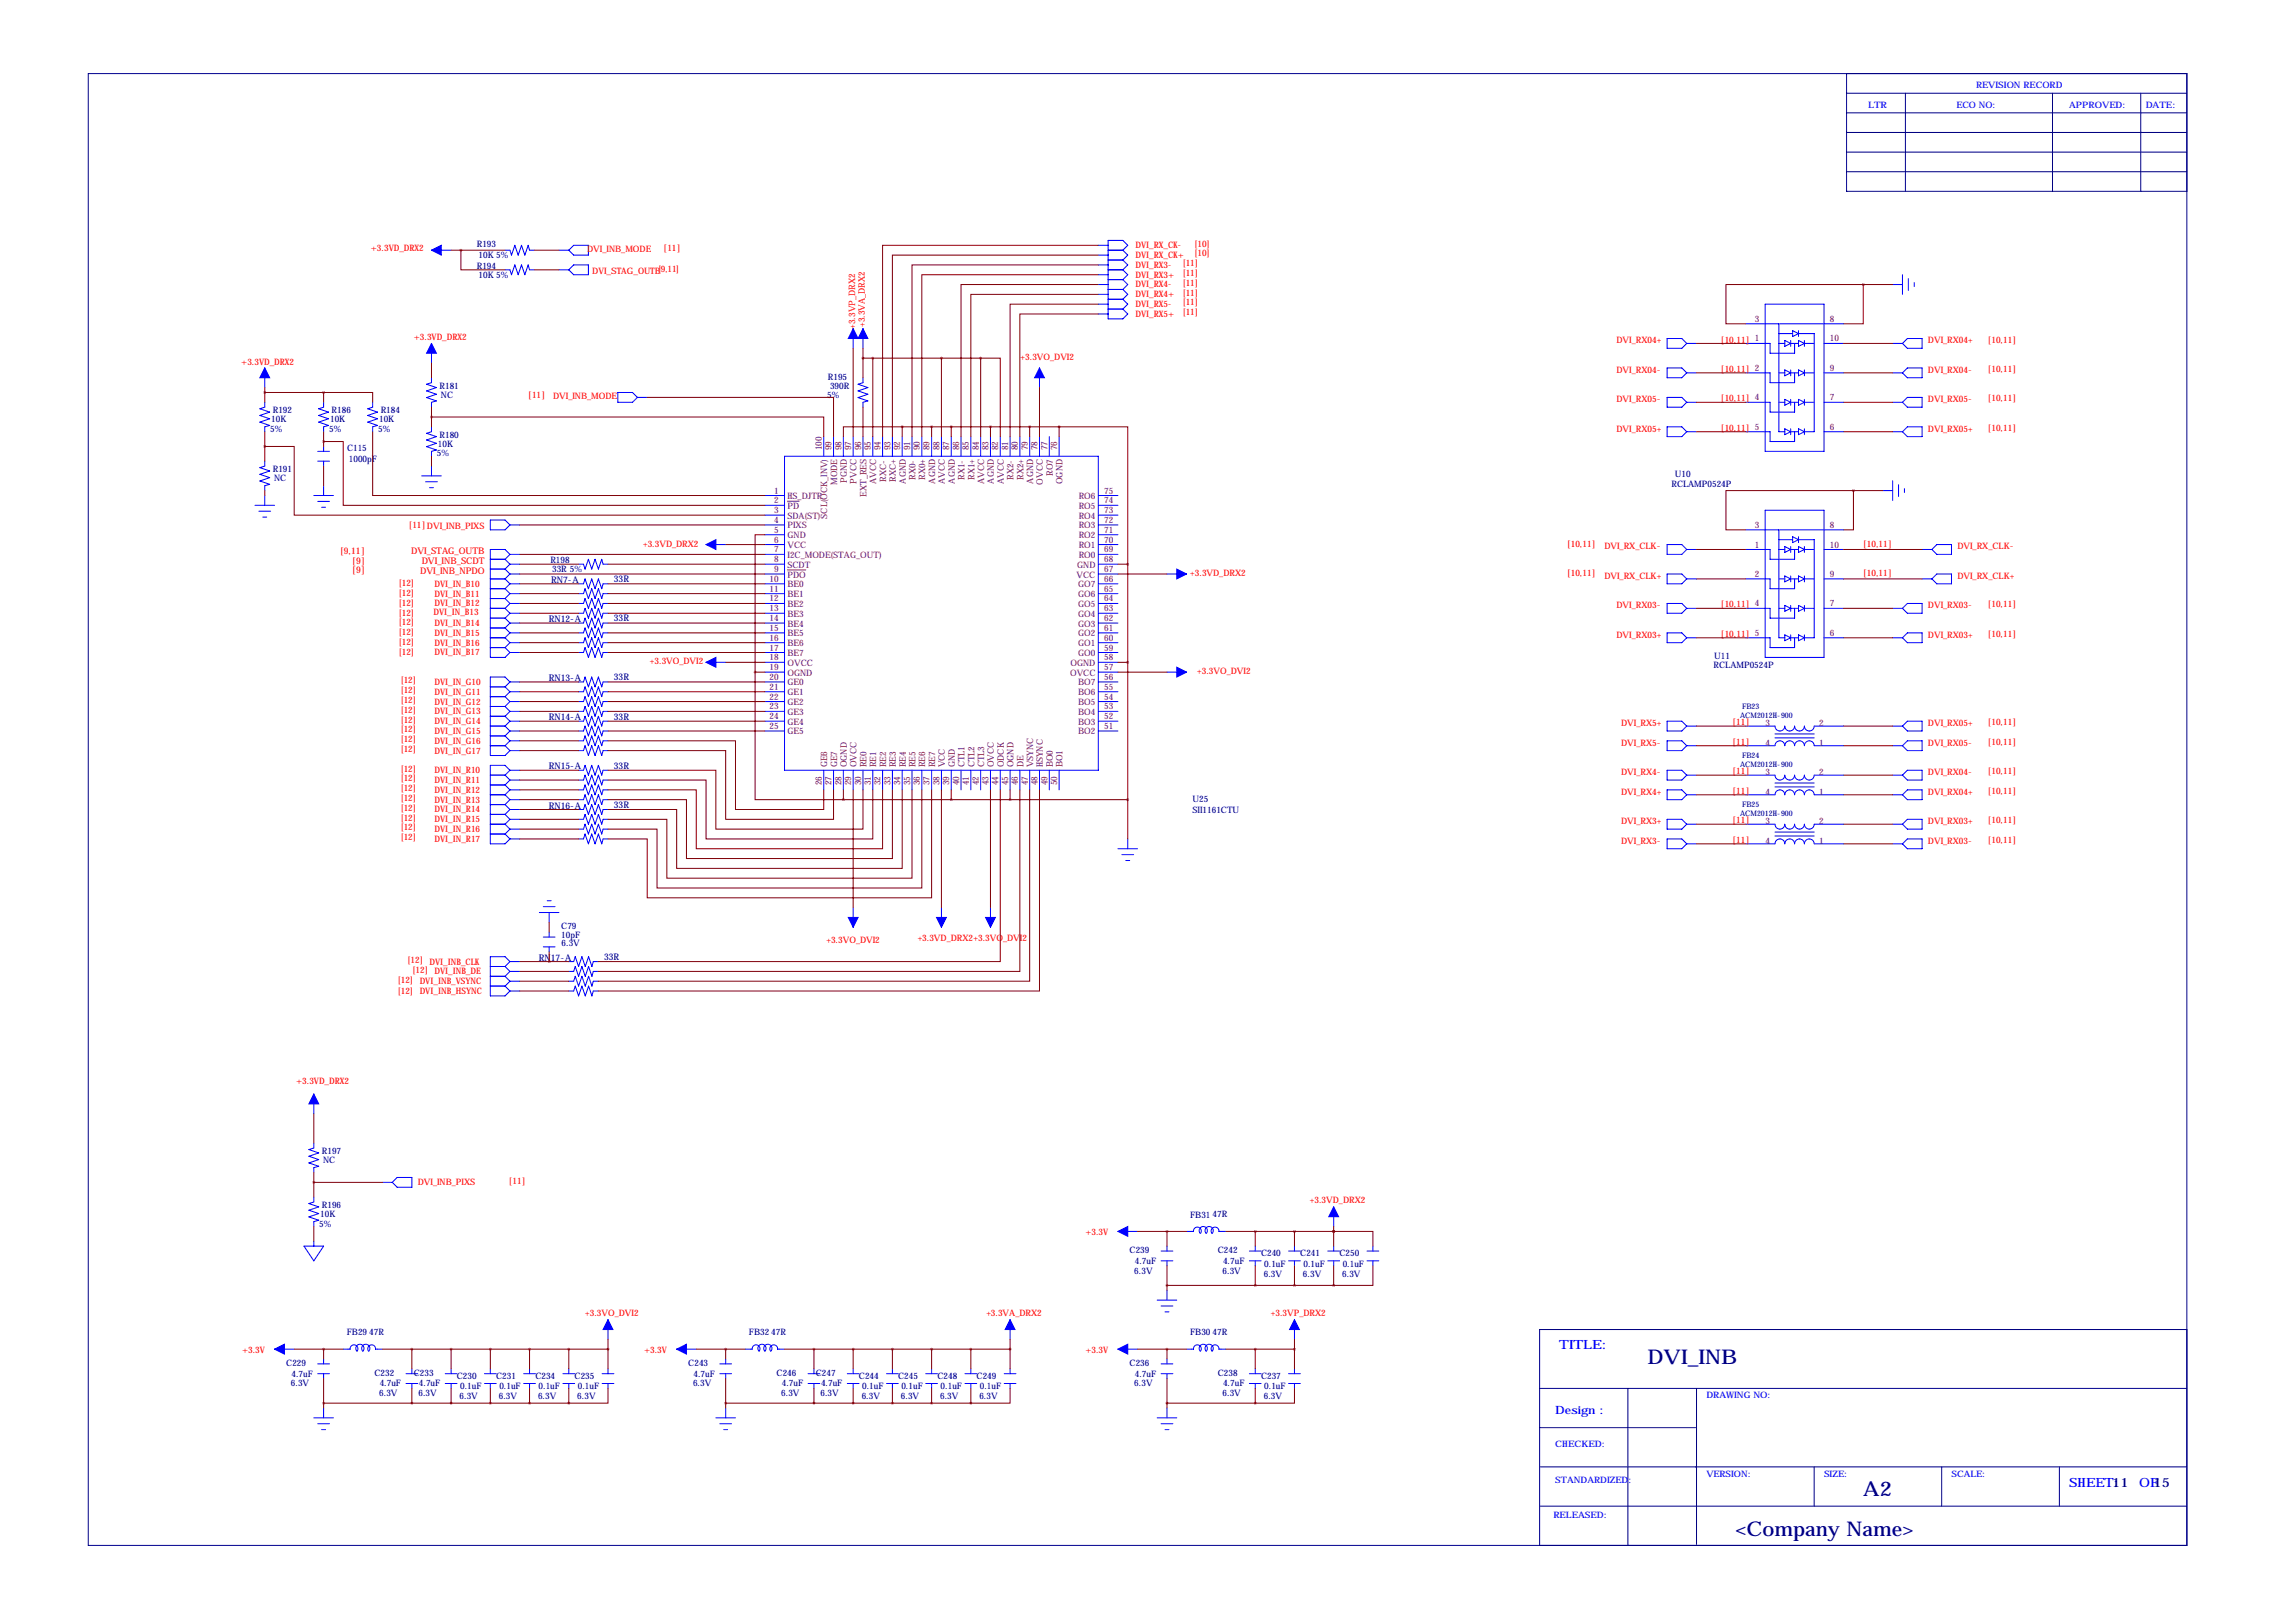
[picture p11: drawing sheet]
<svg xmlns="http://www.w3.org/2000/svg" width="594mm" height="419mm" viewBox="0 0 594 419" stroke-linecap="round" stroke-linejoin="round" font-family="sans-serif">
<defs><g id="words">
<g font-size="5.3" fill="#000080">
<text x="426.7" y="353.1">DVI_INB</text>
<text x="482.6" y="387.3">A2</text>
<text x="449.6" y="397.5">&lt;Company Name&gt;</text>
</g>
<g font-size="3.3" fill="#00f">
<text x="403.9" y="349.2">TITLE:</text>
<text x="535.9" y="384.8">SHEET:</text>
<text x="554.1" y="384.8">OF15</text>
</g>
<text font-size="3.3" fill="#000080" x="547.1" y="384.8">11</text>
<text font-size="3" fill="#00f" x="402.8" y="366">Design :</text>
<g font-size="2.4" fill="#f00">
<text x="88" y="143.3">[9,11]</text>
<text x="106.5" y="143.5">DVI_STAG_OUTB</text>
<text x="91.1" y="145.9">[9]</text>
<text x="91.1" y="148.4">[9]</text>
<text x="108.8" y="148.6">DVI_INB_NPDO</text>
<text x="109.2" y="146.1">DVI_INB_SCDT</text>
</g>
<g font-size="2.4" fill="#000080">
<text x="142.7" y="150.9">RN7-A</text>
<text x="159" y="150.7">33R</text>
<text x="142.1" y="161">RN12-A</text>
<text x="159" y="160.9">33R</text>
<text x="142.1" y="176.3">RN13-A</text>
<text x="159" y="176.1">33R</text>
<text x="142.1" y="186.4">RN14-A</text>
<text x="159" y="186.3">33R</text>
<text x="142.1" y="199.1">RN15-A</text>
<text x="159" y="199">33R</text>
<text x="142.1" y="209.3">RN16-A</text>
<text x="159" y="209.1">33R</text>
<text x="139.6" y="248.7">RN17-A</text>
<text x="156.5" y="248.5">33R</text>
</g>
<g font-size="2.3" fill="#00f">
<text x="511.8" y="22.9">REVISION RECORD</text>
<text x="483.9" y="27.9">LTR</text>
<text x="506.7" y="27.9">ECO NO:</text>
<text x="535.9" y="27.9">APPROVED:</text>
<text x="555.8" y="27.9">DATE:</text>
<text x="442" y="361.9">DRAWING NO:</text>
<text x="402.8" y="374.6">CHECKED:</text>
<text x="402.8" y="383.8">STANDARDIZED:</text>
<text x="442" y="382.3">VERSION:</text>
<text x="472.4" y="382.3">SIZE:</text>
<text x="505.5" y="382.3">SCALE:</text>
<text x="402.3" y="392.9">RELEASED:</text>
</g>
<g font-size="2.3" fill="#f00">
<text x="96.1" y="64.9">+3.3VD_DRX2</text>
<text x="152.1" y="65.3">DVI_INB_MODE</text>
<text x="171.8" y="65.1">[11]</text>
<text x="294.1" y="64.3">DVI_RX_CK-</text>
<text x="309.4" y="63.8">[10]</text>
<text x="153.4" y="70.9">DVI_STAG_OUTB[9,11]</text>
<text x="294.1" y="71.9">DVI_RX3+</text>
<text x="294.1" y="69.3">DVI_RX3-</text>
<text x="294.1" y="66.8">DVI_RX_CK+</text>
<text x="306.3" y="71.5">[11]</text>
<text x="306.3" y="68.9">[11]</text>
<text x="309.4" y="66.4">[10]</text>
<text x="294.1" y="77">DVI_RX4+</text>
<text x="294.1" y="74.4">DVI_RX4-</text>
<text x="306.3" y="76.5">[11]</text>
<text x="306.3" y="74">[11]</text>
<text x="294.1" y="82">DVI_RX5+</text>
<text x="294.1" y="79.5">DVI_RX5-</text>
<text x="306.3" y="81.6">[11]</text>
<text x="306.3" y="79.1">[11]</text>
<text x="107.2" y="88.1">+3.3VD_DRX2</text>
<text x="221.5" y="85.1" transform="rotate(-90 221.5 85.1)">+3.3VP_DRX2</text>
<text x="224" y="84.6" transform="rotate(-90 224 84.6)">+3.3VA_DRX2</text>
<text x="418.7" y="88.9">DVI_RX04+</text>
<text x="445.7" y="88.7">[10,11] 1</text>
<text x="499.4" y="88.9">DVI_RX04+</text>
<text x="514.8" y="88.7">[10,11]</text>
<text x="62.5" y="94.5">+3.3VD_DRX2</text>
<text x="264.4" y="93.2">+3.3VO_DVI2</text>
<text x="418.7" y="96.5">DVI_RX04-</text>
<text x="445.7" y="96.3">[10,11] 2</text>
<text x="499.4" y="96.5">DVI_RX04-</text>
<text x="514.8" y="96.3">[10,11]</text>
<text x="136.8" y="103.2">[11]</text>
<text x="143.3" y="103.4">DVI_INB_MODE</text>
<text x="418.7" y="104.1">DVI_RX05-</text>
<text x="445.7" y="103.9">[10,11] 4</text>
<text x="499.4" y="104.1">DVI_RX05-</text>
<text x="514.8" y="103.9">[10,11]</text>
<text x="418.7" y="111.8">DVI_RX05+</text>
<text x="445.7" y="111.5">[10,11] 5</text>
<text x="499.4" y="111.8">DVI_RX05+</text>
<text x="514.8" y="111.5">[10,11]</text>
<text x="105.8" y="136.7">[11]DVI_INB_PIXS</text>
<text x="166.6" y="141.5">+3.3VD_DRX2</text>
<text x="405.8" y="141.5">[10,11]</text>
<text x="415.5" y="142.2">DVI_RX_CLK-</text>
<text x="482.5" y="141.5">[10,11]</text>
<text x="507" y="142.2">DVI_RX_CLK-</text>
<text x="308.3" y="149.1">+3.3VD_DRX2</text>
<text x="405.8" y="149.1">[10,11]</text>
<text x="415.5" y="149.9">DVI_RX_CLK+</text>
<text x="482.5" y="149.1">[10,11]</text>
<text x="507" y="149.9">DVI_RX_CLK+</text>
<text x="103.3" y="151.7">[12]</text>
<text x="103.3" y="154.3">[12]</text>
<text x="112.5" y="151.9">DVI_IN_B10</text>
<text x="112.5" y="154.4">DVI_IN_B11</text>
<text x="103.3" y="156.8">[12]</text>
<text x="103.3" y="159.3">[12]</text>
<text x="103.3" y="161.9">[12]</text>
<text x="112.3" y="159.3">DVI_IN_B13</text>
<text x="112.5" y="157">DVI_IN_B12</text>
<text x="418.7" y="157.5">DVI_RX03-</text>
<text x="445.7" y="157.3">[10,11] 4</text>
<text x="499.4" y="157.5">DVI_RX03-</text>
<text x="514.8" y="157.3">[10,11]</text>
<text x="103.3" y="164.4">[12]</text>
<text x="103.3" y="167">[12]</text>
<text x="112.5" y="162.1">DVI_IN_B14</text>
<text x="112.5" y="164.6">DVI_IN_B15</text>
<text x="112.5" y="167.1">DVI_IN_B16</text>
<text x="418.7" y="165.1">DVI_RX03+</text>
<text x="445.7" y="164.9">[10,11] 5</text>
<text x="499.4" y="165.1">DVI_RX03+</text>
<text x="514.8" y="164.9">[10,11]</text>
<text x="103.3" y="169.5">[12]</text>
<text x="112.5" y="169.7">DVI_IN_B17</text>
<text x="168.4" y="172">+3.3VO_DVI2</text>
<text x="103.8" y="176.9">[12]</text>
<text x="103.8" y="179.4">[12]</text>
<text x="112.5" y="177.3">DVI_IN_G10</text>
<text x="112.5" y="179.8">DVI_IN_G11</text>
<text x="310.1" y="174.5">+3.3VO_DVI2</text>
<text x="103.8" y="182">[12]</text>
<text x="103.8" y="184.5">[12]</text>
<text x="112.5" y="182.4">DVI_IN_G12</text>
<text x="112.5" y="184.9">DVI_IN_G13</text>
<text x="103.8" y="187">[12]</text>
<text x="103.8" y="189.6">[12]</text>
<text x="112.5" y="187.5">DVI_IN_G14</text>
<text x="112.5" y="190">DVI_IN_G15</text>
<text x="419.9" y="188">DVI_RX5+</text>
<text x="448.7" y="187.7">[11]</text>
<text x="499.4" y="188">DVI_RX05+</text>
<text x="514.8" y="187.7">[10,11]</text>
<text x="103.8" y="192.1">[12]</text>
<text x="103.8" y="194.7">[12]</text>
<text x="112.5" y="192.5">DVI_IN_G16</text>
<text x="112.5" y="195.1">DVI_IN_G17</text>
<text x="419.9" y="193">DVI_RX5-</text>
<text x="448.7" y="192.8">[11]</text>
<text x="499.4" y="193">DVI_RX05-</text>
<text x="514.8" y="192.8">[10,11]</text>
<text x="103.8" y="199.7">[12]</text>
<text x="103.8" y="202.3">[12]</text>
<text x="112.5" y="200.2">DVI_IN_R10</text>
<text x="112.5" y="202.7">DVI_IN_R11</text>
<text x="419.9" y="200.7">DVI_RX4-</text>
<text x="448.7" y="200.4">[11]</text>
<text x="499.4" y="200.7">DVI_RX04-</text>
<text x="514.8" y="200.4">[10,11]</text>
<text x="103.8" y="204.8">[12]</text>
<text x="103.8" y="207.4">[12]</text>
<text x="103.8" y="209.9">[12]</text>
<text x="112.5" y="205.2">DVI_IN_R12</text>
<text x="112.5" y="207.8">DVI_IN_R13</text>
<text x="419.9" y="205.7">DVI_RX4+</text>
<text x="448.7" y="205.5">[11]</text>
<text x="499.4" y="205.7">DVI_RX04+</text>
<text x="514.8" y="205.5">[10,11]</text>
<text x="103.8" y="212.4">[12]</text>
<text x="103.8" y="215">[12]</text>
<text x="112.5" y="210.3">DVI_IN_R14</text>
<text x="112.5" y="212.9">DVI_IN_R15</text>
<text x="112.5" y="215.4">DVI_IN_R16</text>
<text x="419.9" y="213.4">DVI_RX3+</text>
<text x="448.7" y="213.1">[11]</text>
<text x="499.4" y="213.4">DVI_RX03+</text>
<text x="514.8" y="213.1">[10,11]</text>
<text x="103.8" y="217.5">[12]</text>
<text x="112.5" y="217.9">DVI_IN_R17</text>
<text x="419.9" y="218.4">DVI_RX3-</text>
<text x="448.7" y="218.2">[11]</text>
<text x="499.4" y="218.4">DVI_RX03-</text>
<text x="514.8" y="218.2">[10,11]</text>
<text x="214.1" y="244.1">+3.3VO_DVI2</text>
<text x="237.7" y="243.6">+3.3VD_DRX2+3.3VO_DVI2</text>
<text x="105.6" y="249.3">[12]</text>
<text x="106.8" y="251.8">[12]</text>
<text x="111.3" y="249.7">DVI_INB_CLK</text>
<text x="103" y="254.3">[12]</text>
<text x="103" y="257.4">[12]</text>
<text x="108.7" y="254.8">DVI_INB_VSYNC</text>
<text x="108.7" y="257.3">DVI_INB_HSYNC</text>
<text x="112.5" y="252.2">DVI_INB_DE</text>
<text x="76.7" y="280.7">+3.3VD_DRX2</text>
<text x="108.2" y="306.8">DVI_INB_PIXS</text>
<text x="131.7" y="306.6">[11]</text>
<text x="339.3" y="311.4">+3.3VD_DRX2</text>
<text x="281.1" y="319.8">+3.3V</text>
<text x="151.6" y="340.6">+3.3VO_DVI2</text>
<text x="255.5" y="340.6">+3.3VA_DRX2</text>
<text x="329.2" y="340.6">+3.3VP_DRX2</text>
<text x="62.7" y="350.3">+3.3V</text>
<text x="166.8" y="350.3">+3.3V</text>
<text x="281.1" y="350.3">+3.3V</text>
</g>
<g font-size="2.3" fill="#000080">
<text x="123.5" y="64">R193</text>
<text x="123.5" y="69.6">R194</text>
<text x="124" y="66.8">10K 5%</text>
<text x="124" y="71.9">10K 5%</text>
<text x="113.8" y="100.6">R181</text>
<text x="214.4" y="98.3">R195</text>
<text x="215" y="100.6">390R</text>
<text x="70.7" y="106.9">R192</text>
<text x="85.9" y="106.9">R186</text>
<text x="98.6" y="106.9">R184</text>
<text x="114.2" y="102.9">NC</text>
<text x="214.3" y="103.2">5%</text>
<text x="70" y="111.8">5%</text>
<text x="70.3" y="109.3">10K</text>
<text x="85.2" y="111.8">5%</text>
<text x="85.5" y="109.3">10K</text>
<text x="97.9" y="111.8">5%</text>
<text x="98.2" y="109.3">10K</text>
<text x="113.8" y="113.3">R180</text>
<text x="89.9" y="116.9">C115</text>
<text x="90.4" y="119.6">1000pF</text>
<text x="113.2" y="118.1">5%</text>
<text x="113.4" y="115.6">10K</text>
<text x="70.7" y="122.2">R191</text>
<text x="71" y="124.5">NC</text>
<text x="433.8" y="123.4">U10</text>
<text x="432.9" y="126">RCLAMP0524P</text>
<text x="142.5" y="145.8">R198</text>
<text x="143" y="148.1">33R 5%</text>
<text x="443.8" y="173">RCLAMP0524P</text>
<text x="444" y="170.7">U11</text>
<text x="308.9" y="207.5">U25</text>
<text x="308.9" y="210.3">SII1161CTU</text>
<text x="145.4" y="240.6">C79</text>
<text x="145.4" y="242.8">10pF</text>
<text x="145.5" y="244.9">6.3V</text>
<text x="83.4" y="298.7">R197</text>
<text x="83.7" y="301">NC</text>
<text x="82.7" y="317.5">5%</text>
<text x="83" y="315">10K</text>
<text x="83.4" y="312.7">R196</text>
<text x="308.3" y="315.2">FB31</text>
<text x="314.1" y="315">47R</text>
<text x="292.6" y="324.4">C239</text>
<text x="293.8" y="329.7">6.3V</text>
<text x="293.9" y="327.2">4.7uF</text>
<text x="315.4" y="324.4">C242</text>
<text x="316.7" y="329.7">6.3V</text>
<text x="316.8" y="327.2">4.7uF</text>
<text x="326.6" y="325.2">C240</text>
<text x="327.5" y="327.9">0.1uF</text>
<text x="336.8" y="325.2">C241</text>
<text x="337.6" y="327.9">0.1uF</text>
<text x="346.9" y="325.2">C250</text>
<text x="347.8" y="327.9">0.1uF</text>
<text x="327.3" y="330.5">6.3V</text>
<text x="337.5" y="330.5">6.3V</text>
<text x="347.6" y="330.5">6.3V</text>
<text x="89.8" y="345.7">FB29</text>
<text x="95.6" y="345.5">47R</text>
<text x="194" y="345.7">FB32</text>
<text x="199.8" y="345.5">47R</text>
<text x="308.3" y="345.7">FB30</text>
<text x="314.1" y="345.5">47R</text>
<text x="74.1" y="353.6">C229</text>
<text x="178.3" y="353.6">C243</text>
<text x="292.6" y="353.6">C236</text>
<text x="75.4" y="358.9">6.3V</text>
<text x="75.5" y="356.4">4.7uF</text>
<text x="97" y="356.1">C232</text>
<text x="98.3" y="358.9">4.7uF</text>
<text x="107.2" y="356.1">C233</text>
<text x="108.5" y="358.9">4.7uF</text>
<text x="118.3" y="356.9">C230</text>
<text x="119.2" y="359.7">0.1uF</text>
<text x="128.5" y="356.9">C231</text>
<text x="129.3" y="359.7">0.1uF</text>
<text x="138.7" y="356.9">C234</text>
<text x="139.5" y="359.7">0.1uF</text>
<text x="148.8" y="356.9">C235</text>
<text x="149.7" y="359.7">0.1uF</text>
<text x="179.5" y="358.9">6.3V</text>
<text x="179.6" y="356.4">4.7uF</text>
<text x="201.1" y="356.1">C246</text>
<text x="202.5" y="358.9">4.7uF</text>
<text x="211.3" y="356.1">C247</text>
<text x="212.6" y="358.9">4.7uF</text>
<text x="222.5" y="356.9">C244</text>
<text x="223.3" y="359.7">0.1uF</text>
<text x="232.6" y="356.9">C245</text>
<text x="233.5" y="359.7">0.1uF</text>
<text x="242.8" y="356.9">C248</text>
<text x="243.6" y="359.7">0.1uF</text>
<text x="253" y="356.9">C249</text>
<text x="253.8" y="359.7">0.1uF</text>
<text x="293.8" y="358.9">6.3V</text>
<text x="293.9" y="356.4">4.7uF</text>
<text x="315.4" y="356.1">C238</text>
<text x="316.8" y="358.9">4.7uF</text>
<text x="326.6" y="356.9">C237</text>
<text x="327.5" y="359.7">0.1uF</text>
<text x="98.2" y="361.4">6.3V</text>
<text x="108.4" y="361.4">6.3V</text>
<text x="119" y="362.2">6.3V</text>
<text x="129.2" y="362.2">6.3V</text>
<text x="139.4" y="362.2">6.3V</text>
<text x="149.5" y="362.2">6.3V</text>
<text x="202.4" y="361.4">6.3V</text>
<text x="212.5" y="361.4">6.3V</text>
<text x="223.2" y="362.2">6.3V</text>
<text x="233.3" y="362.2">6.3V</text>
<text x="243.5" y="362.2">6.3V</text>
<text x="253.7" y="362.2">6.3V</text>
<text x="316.7" y="361.4">6.3V</text>
<text x="327.3" y="362.2">6.3V</text>
</g>
<g font-size="2.3" fill="#800080">
<text x="454.5" y="83.3">3</text>
<text x="474" y="83.3">8</text>
<text x="474" y="88.4">10</text>
<text x="474" y="96">9</text>
<text x="474" y="103.6">7</text>
<text x="474" y="111.3">6</text>
<text x="212.9" y="116.6" transform="rotate(-90 212.9 116.6)">100</text>
<text x="215.4" y="116.6" transform="rotate(-90 215.4 116.6)">99</text>
<text x="217.9" y="116.6" transform="rotate(-90 217.9 116.6)">98</text>
<text x="220.5" y="116.6" transform="rotate(-90 220.5 116.6)">97</text>
<text x="223" y="116.6" transform="rotate(-90 223 116.6)">96</text>
<text x="225.6" y="116.6" transform="rotate(-90 225.6 116.6)">95</text>
<text x="228.1" y="116.6" transform="rotate(-90 228.1 116.6)">94</text>
<text x="230.6" y="116.6" transform="rotate(-90 230.6 116.6)">93</text>
<text x="233.2" y="116.6" transform="rotate(-90 233.2 116.6)">92</text>
<text x="235.7" y="116.6" transform="rotate(-90 235.7 116.6)">91</text>
<text x="238.3" y="116.6" transform="rotate(-90 238.3 116.6)">90</text>
<text x="240.8" y="116.6" transform="rotate(-90 240.8 116.6)">89</text>
<text x="243.3" y="116.6" transform="rotate(-90 243.3 116.6)">88</text>
<text x="245.9" y="116.6" transform="rotate(-90 245.9 116.6)">87</text>
<text x="248.4" y="116.6" transform="rotate(-90 248.4 116.6)">86</text>
<text x="251" y="116.6" transform="rotate(-90 251 116.6)">85</text>
<text x="253.5" y="116.6" transform="rotate(-90 253.5 116.6)">84</text>
<text x="256" y="116.6" transform="rotate(-90 256 116.6)">83</text>
<text x="258.6" y="116.6" transform="rotate(-90 258.6 116.6)">82</text>
<text x="261.1" y="116.6" transform="rotate(-90 261.1 116.6)">81</text>
<text x="263.7" y="116.6" transform="rotate(-90 263.7 116.6)">80</text>
<text x="266.2" y="116.6" transform="rotate(-90 266.2 116.6)">79</text>
<text x="268.7" y="116.6" transform="rotate(-90 268.7 116.6)">78</text>
<text x="271.3" y="116.6" transform="rotate(-90 271.3 116.6)">77</text>
<text x="273.8" y="116.6" transform="rotate(-90 273.8 116.6)">76</text>
<text x="216.8" y="125.6" transform="rotate(-90 216.8 125.6)">MODE</text>
<text x="219.3" y="125" transform="rotate(-90 219.3 125)">PGND</text>
<text x="221.9" y="125.2" transform="rotate(-90 221.9 125.2)">PVCC</text>
<text x="227" y="125.3" transform="rotate(-90 227 125.3)">AVCC</text>
<text x="229.5" y="124.7" transform="rotate(-90 229.5 124.7)">RXC-</text>
<text x="232" y="124.7" transform="rotate(-90 232 124.7)">RXC+</text>
<text x="234.6" y="125.2" transform="rotate(-90 234.6 125.2)">AGND</text>
<text x="237.1" y="124.3" transform="rotate(-90 237.1 124.3)">RX0-</text>
<text x="239.7" y="124.3" transform="rotate(-90 239.7 124.3)">RX0+</text>
<text x="242.2" y="125.2" transform="rotate(-90 242.2 125.2)">AGND</text>
<text x="244.7" y="125.3" transform="rotate(-90 244.7 125.3)">AVCC</text>
<text x="247.3" y="125.2" transform="rotate(-90 247.3 125.2)">AGND</text>
<text x="249.8" y="124.3" transform="rotate(-90 249.8 124.3)">RX1-</text>
<text x="252.4" y="124.3" transform="rotate(-90 252.4 124.3)">RX1+</text>
<text x="254.9" y="125.3" transform="rotate(-90 254.9 125.3)">AVCC</text>
<text x="257.4" y="125.2" transform="rotate(-90 257.4 125.2)">AGND</text>
<text x="260" y="125.3" transform="rotate(-90 260 125.3)">AVCC</text>
<text x="262.5" y="124.3" transform="rotate(-90 262.5 124.3)">RX2-</text>
<text x="265.1" y="124.3" transform="rotate(-90 265.1 124.3)">RX2+</text>
<text x="267.6" y="125.2" transform="rotate(-90 267.6 125.2)">AGND</text>
<text x="270.1" y="125.4" transform="rotate(-90 270.1 125.4)">OVCC</text>
<text x="272.7" y="123.2" transform="rotate(-90 272.7 123.2)">RO7</text>
<text x="275.2" y="125.3" transform="rotate(-90 275.2 125.3)">OGND</text>
<text x="200.5" y="127.8">1</text>
<text x="200.5" y="130.3">2</text>
<text x="204" y="129.2">HS_DJTR</text>
<text x="204" y="131.7">PD</text>
<text x="224.4" y="128.6" transform="rotate(-90 224.4 128.6)">EXT_RES</text>
<text x="279.4" y="131.7">RO5</text>
<text x="279.4" y="129.2">RO6</text>
<text x="286" y="130.3">74</text>
<text x="286" y="127.8">75</text>
<text x="200.5" y="132.8">3</text>
<text x="200.5" y="135.4">4</text>
<text x="200.5" y="137.9">5</text>
<text x="204" y="134.3">SDA(ST)</text>
<text x="204" y="136.8">PIXS</text>
<text x="214.3" y="134.3" transform="rotate(-90 214.3 134.3)">SCL(OCK_INV)</text>
<text x="279.4" y="136.8">RO3</text>
<text x="279.4" y="134.3">RO4</text>
<text x="286" y="137.9">71</text>
<text x="286" y="135.4">72</text>
<text x="286" y="132.8">73</text>
<text x="454.5" y="136.7">3</text>
<text x="474" y="136.7">8</text>
<text x="200.5" y="140.5">6</text>
<text x="200.5" y="143">7</text>
<text x="204" y="139.3">GND</text>
<text x="204" y="141.9">VCC</text>
<text x="279.4" y="141.9">RO1</text>
<text x="279.4" y="139.3">RO2</text>
<text x="286" y="143">69</text>
<text x="286" y="140.5">70</text>
<text x="454.5" y="141.7">1</text>
<text x="474" y="141.7">10</text>
<text x="200.5" y="145.5">8</text>
<text x="200.5" y="148.1">9</text>
<text x="204" y="144.4">I2C_MODE(STAG_OUT)</text>
<text x="204" y="147">SCDT</text>
<text x="204" y="149.5">PDO</text>
<text x="278.8" y="149.5">VCC</text>
<text x="279" y="147">GND</text>
<text x="279.4" y="144.4">RO0</text>
<text x="286" y="148.1">67</text>
<text x="286" y="145.5">68</text>
<text x="454.5" y="149.4">2</text>
<text x="474" y="149.4">9</text>
<text x="199.3" y="150.6">10</text>
<text x="199.3" y="153.2">11</text>
<text x="199.3" y="155.7">12</text>
<text x="204" y="152">BE0</text>
<text x="204" y="154.6">BE1</text>
<text x="279.2" y="154.6">GO6</text>
<text x="279.2" y="152">GO7</text>
<text x="286" y="155.7">64</text>
<text x="286" y="153.2">65</text>
<text x="286" y="150.6">66</text>
<text x="199.3" y="158.2">13</text>
<text x="199.3" y="160.8">14</text>
<text x="204" y="157.1">BE2</text>
<text x="204" y="159.7">BE3</text>
<text x="279.2" y="159.7">GO4</text>
<text x="279.2" y="157.1">GO5</text>
<text x="286" y="160.8">62</text>
<text x="286" y="158.2">63</text>
<text x="474" y="157">7</text>
<text x="199.3" y="163.3">15</text>
<text x="199.3" y="165.9">16</text>
<text x="204" y="162.2">BE4</text>
<text x="204" y="164.7">BE5</text>
<text x="204" y="167.3">BE6</text>
<text x="279.2" y="167.3">GO1</text>
<text x="279.2" y="164.7">GO2</text>
<text x="279.2" y="162.2">GO3</text>
<text x="286" y="165.9">60</text>
<text x="286" y="163.3">61</text>
<text x="474" y="164.6">6</text>
<text x="199.3" y="168.4">17</text>
<text x="199.3" y="170.9">18</text>
<text x="199.3" y="173.5">19</text>
<text x="204" y="169.8">BE7</text>
<text x="204" y="172.4">OVCC</text>
<text x="277.3" y="172.4">OGND</text>
<text x="279.2" y="169.8">GO0</text>
<text x="286" y="173.5">57</text>
<text x="286" y="170.9">58</text>
<text x="286" y="168.4">59</text>
<text x="199.3" y="176">20</text>
<text x="199.3" y="178.6">21</text>
<text x="204" y="174.9">OGND</text>
<text x="204" y="177.4">GE0</text>
<text x="204" y="180">GE1</text>
<text x="277.2" y="174.9">OVCC</text>
<text x="279.2" y="180">BO6</text>
<text x="279.2" y="177.4">BO7</text>
<text x="286" y="178.6">55</text>
<text x="286" y="176">56</text>
<text x="199.3" y="181.1">22</text>
<text x="199.3" y="183.6">23</text>
<text x="204" y="182.5">GE2</text>
<text x="204" y="185.1">GE3</text>
<text x="279.2" y="185.1">BO4</text>
<text x="279.2" y="182.5">BO5</text>
<text x="286" y="183.6">53</text>
<text x="286" y="181.1">54</text>
<text x="199.3" y="186.2">24</text>
<text x="199.3" y="188.7">25</text>
<text x="204" y="187.6">GE4</text>
<text x="204" y="190.1">GE5</text>
<text x="279.2" y="190.1">BO2</text>
<text x="279.2" y="187.6">BO3</text>
<text x="286" y="188.7">51</text>
<text x="286" y="186.2">52</text>
<text x="457.3" y="188">3</text>
<text x="471.2" y="188">2</text>
<text x="457.3" y="193">4</text>
<text x="471.2" y="193">1</text>
<text x="212.9" y="203.3" transform="rotate(-90 212.9 203.3)">26</text>
<text x="214.3" y="198.6" transform="rotate(-90 214.3 198.6)">GE6</text>
<text x="215.4" y="203.3" transform="rotate(-90 215.4 203.3)">27</text>
<text x="216.8" y="198.6" transform="rotate(-90 216.8 198.6)">GE7</text>
<text x="217.9" y="203.3" transform="rotate(-90 217.9 203.3)">28</text>
<text x="219.3" y="198.6" transform="rotate(-90 219.3 198.6)">OGND</text>
<text x="220.5" y="203.3" transform="rotate(-90 220.5 203.3)">29</text>
<text x="221.9" y="198.6" transform="rotate(-90 221.9 198.6)">OVCC</text>
<text x="223" y="203.3" transform="rotate(-90 223 203.3)">30</text>
<text x="224.4" y="198.6" transform="rotate(-90 224.4 198.6)">RE0</text>
<text x="225.6" y="203.3" transform="rotate(-90 225.6 203.3)">31</text>
<text x="227" y="198.6" transform="rotate(-90 227 198.6)">RE1</text>
<text x="228.1" y="203.3" transform="rotate(-90 228.1 203.3)">32</text>
<text x="229.5" y="198.6" transform="rotate(-90 229.5 198.6)">RE2</text>
<text x="230.6" y="203.3" transform="rotate(-90 230.6 203.3)">33</text>
<text x="232" y="198.6" transform="rotate(-90 232 198.6)">RE3</text>
<text x="233.2" y="203.3" transform="rotate(-90 233.2 203.3)">34</text>
<text x="234.6" y="198.6" transform="rotate(-90 234.6 198.6)">RE4</text>
<text x="235.7" y="203.3" transform="rotate(-90 235.7 203.3)">35</text>
<text x="237.1" y="198.6" transform="rotate(-90 237.1 198.6)">RE5</text>
<text x="238.3" y="203.3" transform="rotate(-90 238.3 203.3)">36</text>
<text x="239.7" y="198.6" transform="rotate(-90 239.7 198.6)">RE6</text>
<text x="240.8" y="203.3" transform="rotate(-90 240.8 203.3)">37</text>
<text x="242.2" y="198.6" transform="rotate(-90 242.2 198.6)">RE7</text>
<text x="243.3" y="203.3" transform="rotate(-90 243.3 203.3)">38</text>
<text x="244.7" y="198.6" transform="rotate(-90 244.7 198.6)">VCC</text>
<text x="245.9" y="203.3" transform="rotate(-90 245.9 203.3)">39</text>
<text x="247.3" y="198.6" transform="rotate(-90 247.3 198.6)">GND</text>
<text x="248.4" y="203.3" transform="rotate(-90 248.4 203.3)">40</text>
<text x="249.8" y="198.6" transform="rotate(-90 249.8 198.6)">CTL1</text>
<text x="251" y="203.3" transform="rotate(-90 251 203.3)">41</text>
<text x="252.4" y="198.6" transform="rotate(-90 252.4 198.6)">CTL2</text>
<text x="253.5" y="203.3" transform="rotate(-90 253.5 203.3)">42</text>
<text x="254.9" y="198.6" transform="rotate(-90 254.9 198.6)">CTL3</text>
<text x="256" y="203.3" transform="rotate(-90 256 203.3)">43</text>
<text x="257.4" y="198.6" transform="rotate(-90 257.4 198.6)">OVCC</text>
<text x="258.6" y="203.3" transform="rotate(-90 258.6 203.3)">44</text>
<text x="260" y="198.6" transform="rotate(-90 260 198.6)">ODCK</text>
<text x="261.1" y="203.3" transform="rotate(-90 261.1 203.3)">45</text>
<text x="262.5" y="198.6" transform="rotate(-90 262.5 198.6)">OGND</text>
<text x="263.7" y="203.3" transform="rotate(-90 263.7 203.3)">46</text>
<text x="265.1" y="198.6" transform="rotate(-90 265.1 198.6)">DE</text>
<text x="266.2" y="203.3" transform="rotate(-90 266.2 203.3)">47</text>
<text x="267.6" y="198.6" transform="rotate(-90 267.6 198.6)">VSYNC</text>
<text x="268.7" y="203.3" transform="rotate(-90 268.7 203.3)">48</text>
<text x="270.1" y="198.6" transform="rotate(-90 270.1 198.6)">HSYNC</text>
<text x="271.3" y="203.3" transform="rotate(-90 271.3 203.3)">49</text>
<text x="272.7" y="198.6" transform="rotate(-90 272.7 198.6)">BO0</text>
<text x="273.8" y="203.3" transform="rotate(-90 273.8 203.3)">50</text>
<text x="275.2" y="198.6" transform="rotate(-90 275.2 198.6)">BO1</text>
<text x="457.3" y="200.7">3</text>
<text x="471.2" y="200.7">2</text>
<text x="457.3" y="205.7">4</text>
<text x="471.2" y="205.7">1</text>
<text x="457.3" y="213.4">3</text>
<text x="471.2" y="213.4">2</text>
<text x="457.3" y="218.4">4</text>
<text x="471.2" y="218.4">1</text>
</g>
<g font-size="2" fill="#000080">
<text x="450.7" y="186">ACM2012H-900</text>
<text x="451.2" y="183.4">FB23</text>
<text x="451.2" y="196.1">FB24</text>
<text x="450.7" y="198.7">ACM2012H-900</text>
<text x="451.2" y="208.8">FB25</text>
<text x="450.7" y="211.4">ACM2012H-900</text>
</g>
</g></defs>
<g fill="none" stroke="#000080" stroke-width=".26">
<path d="M22.9 19.1h543.5v380.9h-543.5zM478.3 19.1v30.4h88.1M478.3 24.1h88.1M478.3 29.2h88.1M478.3 34.3h88.1M478.3 39.4h88.1M493.5 24.1v25.4M531.6 24.1v25.4M554.5 24.1v25.4M478.3 44.4h88.1M398.8 359.4h167.6M421.6 359.4v40.6"/>
<path d="M439.4 359.4v40.4M566.4 344.2h-167.6v55.8M398.8 379.7h167.6M398.8 369.6h40.4M469.9 379.7v10.2M502.9 379.7v10.2M533.4 379.7v10.2M398.8 389.9h167.6"/>
</g>
<g fill="none" stroke="#00f" stroke-width=".26">
<path d="M111.8 64.8h5M130.8 64.8h1.3l.4 1.2 .8-2.5 .9 2.5 .9-2.5 .8 2.5 .9-2.5 .4 1.3h1.2M130.8 69.9h1.3l.4 1.2 .8-2.5 .9 2.5 .9-2.5 .8 2.5 .9-2.5 .4 1.3h1.2M144.8 64.8h2.5M144.8 69.9h2.5M147.3 69.9l1.3-1.3h3.8v2.5h-3.8zM147.3 64.8l1.3-1.3h3.8v2.5h-3.8zM284.5 78.7h2.5M284.5 76.2h2.5M284.5 73.7h2.5M284.5 71.1h2.5M284.5 68.6h2.5"/>
<path d="M284.5 63.5h2.5M284.5 66h2.5M287 64.8h3.8M287 69.9h3.8M287 77.5h3.8M287 74.9h3.8M287 72.4h3.8M287 67.3h3.8M290.8 64.8l1.3-1.3-1.3-1.3h-3.8v20.4h3.8l1.3-1.3-1.3-1.3M290.8 77.5l1.3 1.2-1.3 1.3M290.8 74.9l1.3 1.3-1.3 1.3M290.8 72.4l1.3 1.3-1.3 1.2"/>
<path d="M290.8 69.9l1.3 1.2-1.3 1.3M290.8 67.3l1.3 1.3-1.3 1.3M290.8 64.8l1.3 1.2-1.3 1.3M457.2 78.7h15.2v38.1h-15.2zM490.2 73.7h2.6M492.8 71.1v5.1M494.3 72.1v3.1M495.8 73.2v1M68.6 95.2v5.1M111.8 88.9v5.1M111.8 97.8v1.3l-1.3 .4 2.5 .8-2.5 .9 2.5 .9-2.5 .8 2.5 .9-1.2 .3v1.3M221 85.1v5.1"/>
<path d="M223.5 85.1v5.1M223.5 97.8v1.3l-1.3 .4 2.6 .8-2.6 .9 2.6 .9-2.6 .8 2.6 .9-1.3 .3v1.3M269.2 95.2v5.1M284.5 81.3h2.5M287 80h3.8M431.8 87.6h3.8l1.3 1.3-1.3 1.3h-3.8zM431.8 95.2h3.8l1.3 1.3-1.3 1.3h-3.8zM436.9 88.9h2.5M436.9 96.5h2.5M452.1 88.9h6.4v2.5h6.3v-2.5M452.1 96.5h6.4v2.6h6.3v-2.6M452.1 83.8h8.7v28h1.5"/>
<path d="M460.8 88.9h1.5M460.8 96.5h1.5M460.8 86.4h3.5M461 83.8h16.5M462.3 88.1l1.5 .8-1.5 .8zM462.3 95.8l1.5 .7-1.5 .8zM463.8 88.9h2M463.8 88.1v1.6M463.8 95.8v1.5M463.8 96.5h2M464.3 85.6l1.5 .8-1.5 .7zM465.8 88.1l1.6 .8-1.6 .8z"/>
<path d="M465.8 85.6v1.5M465.8 95.8l1.6 .7-1.6 .8zM465.8 86.4h4.1v25.4h-2.5M467.4 88.9h2.5M467.4 88.1v1.6M467.4 95.8v1.5M467.4 96.5h2.5M472.4 88.9h5.1M472.4 96.5h5.1M490.2 88.9h2.6M490.2 96.5h2.6M492.8 88.9l1.2-1.3h3.8v2.6h-3.8z"/>
<path d="M492.8 96.5l1.2-1.3h3.8v2.6h-3.8zM68.6 119.4v1.2l-1.3 .5 2.5 .8-2.5 .9 2.5 .8-2.5 .9 2.5 .9-1.2 .3v1.3M68.6 104.1v1.3l-1.3 .4 2.5 .9-2.5 .8 2.5 .9-2.5 .9 2.5 .8-1.2 .4v1.3M82.3 119.4h3M82.3 116.8h3M83.8 104.1v1.3l-1.3 .4 2.6 .9-2.6 .8 2.6 .9-2.6 .9 2.6 .8-1.3 .4v1.3M83.8 115.6v1.2M83.8 119.4v1.2M96.5 104.1v1.3l-1.3 .4 2.6 .9-2.6 .8 2.6 .9-2.6 .9 2.6 .8-1.3 .4v1.3M111.8 110.5v1.3l-1.3 .4 2.5 .8-2.5 .9 2.5 .9-2.5 .8 2.5 .9-1.2 .3v1.3M160 101.6h3.8l1.3 1.3-1.3 1.2h-3.8zM165.1 102.9h2.5"/>
<path d="M203.2 118.1h81.3v81.3h-81.3zM213.4 113v5.1M215.9 113v5.1M218.4 113v5.1M221 113v5.1M223.5 113v5.1M226.1 113v5.1M228.6 113v5.1M231.1 113v5.1M233.7 113v5.1M236.2 113v5.1M238.8 113v5.1"/>
<path d="M241.3 113v5.1M243.8 113v5.1M246.4 113v5.1M248.9 113v5.1M251.5 113v5.1M254 113v5.1M256.5 113v5.1M259.1 113v5.1M261.6 113v5.1M264.2 113v5.1M266.7 113v5.1M269.2 113v5.1"/>
<path d="M271.8 113v5.1M274.3 113v5.1M431.8 102.9h3.8l1.3 1.2-1.3 1.3h-3.8zM431.8 110.5h3.8l1.3 1.3-1.3 1.2h-3.8zM436.9 111.8h2.5M436.9 104.1h2.5M452.1 104.1h6.4v2.6h6.3v-2.6M452.1 111.8h6.4v2.5h6.3v-2.5M460.8 104.1h1.5M462.3 103.4l1.5 .7-1.5 .8zM462.3 111l1.5 .8-1.5 .7zM463.8 103.4v1.5"/>
<path d="M463.8 111v1.5M463.8 111.8h2M463.8 104.1h2M465.8 103.4l1.6 .7-1.6 .8zM465.8 111l1.6 .8-1.6 .7zM467.4 103.4v1.5M467.4 111v1.5M467.4 104.1h2.5M472.4 111.8h5.1M472.4 104.1h5.1M490.2 111.8h2.6M490.2 104.1h2.6"/>
<path d="M492.8 111.8l1.2-1.3h3.8v2.5h-3.8zM494 102.9h3.8v2.5h-3.8l-1.2-1.3zM66 130.8h5.1M67.1 132.3h3M68.1 133.9h1M68.6 128.3v2.5M81.3 128.3h5.1M82.3 129.8h3M83.3 131.3h1M83.8 125.7v2.6M109.2 123.2h5.1M110.2 124.7h3.1"/>
<path d="M111.3 126.2h1M111.8 120.6v2.6M127 134.6h3.8l1.3 1.3-1.3 1.3h-3.8zM132.1 135.9h2.5M198.1 128.3h5.1M198.1 130.8h5.1M198.1 133.3h5.1M198.1 135.9h5.1M198.1 138.4h5.1M284.5 128.3h5.1M284.5 130.8h5.1M284.5 133.3h5.1"/>
<path d="M284.5 135.9h5.1M284.5 138.4h5.1M452.1 137.2h8.7v27.9h1.5M457.2 132.1h15.2v38.1h-15.2zM460.8 139.7h3.5M461 137.2h16.5M464.3 138.9l1.5 .8-1.5 .8zM465.8 138.9v1.6M465.8 139.7h4.1v25.4h-2.5M487.7 127h2.5M490.2 124.5v5M491.7 125.5v3"/>
<path d="M493.3 126.5v1M127 144.8h3.8M127 149.9h3.8M127 152.4h3.8M127 157.5h3.8M127 154.9h3.8M127 147.3h3.8M130.8 149.9l1.3 1.2M130.8 152.4l1.3 1.3M130.8 154.9l1.3 1.3M130.8 157.5l1.3 1.3M130.8 144.8l1.3 1.3"/>
<path d="M130.8 147.3l1.3 1.3M132.1 143.5h2.5M132.1 146.1h2.5M132.1 148.6h2.5M132.1 151.1h2.5M132.1 153.7h2.5M132.1 156.2h2.5M132.1 158.8h2.5M132.1 143.5l-1.3-1.3h-3.8v28h3.8l1.3-1.3M132.1 151.1l-1.3 1.3M132.1 153.7l-1.3 1.2M132.1 156.2l-1.3 1.3"/>
<path d="M132.1 158.8l-1.3 1.2M132.1 146.1l-1.3 1.2M132.1 143.5l-1.3 1.3M132.1 148.6l-1.3 1.3M149.9 146.1h1.2l.4 1.2 .9-2.5 .9 2.5 .8-2.5 .9 2.5 .9-2.5 .3 1.3h1.3M149.9 151.1h1.2l.4-1.2 .9 2.5 .9-2.5 .8 2.5 .9-2.5 .9 2.5 .3-1.3h1.3M149.9 153.7h1.2l.4-1.3 .9 2.5 .9-2.5 .8 2.5 .9-2.5 .9 2.5 .3-1.2h1.3M149.9 156.2h1.2l.4-1.3 .9 2.6 .9-2.6 .8 2.6 .9-2.6 .9 2.6 .3-1.3h1.3M149.9 158.8h1.2l.4-1.3 .9 2.5 .9-2.5 .8 2.5 .9-2.5 .9 2.5 .3-1.2h1.3M182.9 141h5.1M198.1 141h5.1M198.1 143.5h5.1"/>
<path d="M198.1 146.1h5.1M198.1 148.6h5.1M198.1 151.1h5.1M198.1 153.7h5.1M198.1 156.2h5.1M198.1 158.8h5.1M284.5 141h5.1M284.5 143.5h5.1M284.5 146.1h5.1M284.5 148.6h5.1M284.5 151.1h5.1M284.5 153.7h5.1"/>
<path d="M284.5 156.2h5.1M284.5 158.8h5.1M302.3 148.6h5M431.8 141h3.8l1.3 1.2-1.3 1.3h-3.8zM431.8 148.6h3.8l1.3 1.3-1.3 1.2h-3.8zM431.8 156.2h3.8l1.3 1.3-1.3 1.3h-3.8zM436.9 142.2h2.5M436.9 149.9h2.5M436.9 157.5h2.5M452.1 142.2h6.4v2.6h6.3v-2.6M452.1 149.9h6.4v2.5h6.3v-2.5M452.1 157.5h6.4v2.5h6.3v-2.5"/>
<path d="M460.8 142.2h1.5M460.8 149.9h1.5M460.8 157.5h1.5M462.3 141.5l1.5 .7-1.5 .8zM462.3 149.1l1.5 .8-1.5 .7zM462.3 156.7l1.5 .8-1.5 .7zM463.8 141.5v1.5M463.8 149.1v1.5M463.8 156.7v1.5M463.8 142.2h2M463.8 149.9h2M463.8 157.5h2"/>
<path d="M465.8 141.5l1.6 .7-1.6 .8zM465.8 149.1l1.6 .8-1.6 .7zM465.8 156.7l1.6 .8-1.6 .7zM467.4 141.5v1.5M467.4 149.1v1.5M467.4 156.7v1.5M467.4 142.2h2.5M467.4 149.9h2.5M467.4 157.5h2.5M472.4 142.2h5.1M472.4 149.9h5.1M472.4 157.5h5.1"/>
<path d="M490.2 157.5h2.6M494 156.2h3.8v2.6h-3.8l-1.2-1.3zM497.8 142.2h2.6M497.8 149.9h2.6M500.4 149.9l1.2-1.3h3.9v2.5h-3.9zM501.6 141h3.9v2.5h-3.9l-1.2-1.3zM127 165.1h3.8M127 167.6h3.8M127 160h3.8M127 162.6h3.8M127 177.8h3.8M130.8 160l1.3 1.3"/>
<path d="M130.8 162.6l1.3 1.2M130.8 165.1l1.3 1.3M130.8 167.6l1.3 1.3M130.8 177.8l1.3 1.3M132.1 161.3h2.5M132.1 163.8h2.5M132.1 166.4h2.5M132.1 168.9h2.5M132.1 176.5h2.5M132.1 179.1h2.5M132.1 176.5l-1.3-1.2h-3.8v20.3h3.8l1.3-1.3M132.1 161.3l-1.3 1.3"/>
<path d="M132.1 163.8l-1.3 1.3M132.1 166.4l-1.3 1.2M132.1 176.5l-1.3 1.3M132.1 179.1l-1.3 1.2M149.9 161.3h1.2l.4-1.3 .9 2.6 .9-2.6 .8 2.6 .9-2.6 .9 2.6 .3-1.3h1.3M149.9 163.8h1.2l.4-1.2 .9 2.5 .9-2.5 .8 2.5 .9-2.5 .9 2.5 .3-1.3h1.3M149.9 166.4h1.2l.4-1.3 .9 2.5 .9-2.5 .8 2.5 .9-2.5 .9 2.5 .3-1.2h1.3M149.9 168.9h1.2l.4-1.3 .9 2.6 .9-2.6 .8 2.6 .9-2.6 .9 2.6 .3-1.3h1.3M149.9 176.5h1.2l.4-1.2 .9 2.5 .9-2.5 .8 2.5 .9-2.5 .9 2.5 .3-1.3h1.3M149.9 179.1h1.2l.4-1.3 .9 2.5 .9-2.5 .8 2.5 .9-2.5 .9 2.5 .3-1.2h1.3M182.9 171.4h5.1M198.1 161.3h5.1"/>
<path d="M198.1 163.8h5.1M198.1 166.4h5.1M198.1 168.9h5.1M198.1 171.4h5.1M198.1 174h5.1M198.1 176.5h5.1M198.1 179.1h5.1M284.5 161.3h5.1M284.5 163.8h5.1M284.5 166.4h5.1M284.5 168.9h5.1M284.5 171.4h5.1"/>
<path d="M284.5 174h5.1M284.5 176.5h5.1M284.5 179.1h5.1M302.3 174h5M431.8 163.8h3.8l1.3 1.3-1.3 1.3h-3.8zM436.9 165.1h2.5M452.1 165.1h6.4v2.5h6.3v-2.5M462.3 164.3l1.5 .8-1.5 .8zM463.8 164.3v1.6M463.8 165.1h2M465.8 164.3l1.6 .8-1.6 .8zM467.4 164.3v1.6"/>
<path d="M472.4 165.1h5.1M490.2 165.1h2.6M492.8 165.1l1.2-1.3h3.8v2.6h-3.8zM127 193h3.8M127 188h3.8M127 180.3h3.8M127 182.9h3.8M127 185.4h3.8M127 190.5h3.8M130.8 180.3l1.3 1.3M130.8 182.9l1.3 1.2M130.8 185.4l1.3 1.3"/>
<path d="M130.8 188l1.3 1.2M130.8 190.5l1.3 1.3M130.8 193l1.3 1.3M132.1 199.4h2.5M132.1 181.6h2.5M132.1 184.1h2.5M132.1 186.7h2.5M132.1 189.2h2.5M132.1 199.4l-1.3-1.3h-3.8v20.3h3.8l1.3-1.2M132.1 191.8h2.5M132.1 194.3h2.5M132.1 181.6l-1.3 1.3"/>
<path d="M132.1 184.1l-1.3 1.3M132.1 186.7l-1.3 1.3M132.1 189.2l-1.3 1.3M132.1 191.8l-1.3 1.2M132.1 199.4l-1.3 1.3M149.9 199.4h1.2l.4-1.3 .9 2.6 .9-2.6 .8 2.6 .9-2.6 .9 2.6 .3-1.3h1.3M149.9 181.6h1.2l.4-1.3 .9 2.6 .9-2.6 .8 2.6 .9-2.6 .9 2.6 .3-1.3h1.3M149.9 184.1h1.2l.4-1.2 .9 2.5 .9-2.5 .8 2.5 .9-2.5 .9 2.5 .3-1.3h1.3M149.9 186.7h1.2l.4-1.3 .9 2.6 .9-2.6 .8 2.6 .9-2.6 .9 2.6 .3-1.3h1.3M149.9 189.2h1.2l.4-1.2 .9 2.5 .9-2.5 .8 2.5 .9-2.5 .9 2.5 .3-1.3h1.3M149.9 194.3h1.2l.4-1.3 .9 2.6 .9-2.6 .8 2.6 .9-2.6 .9 2.6 .3-1.3h1.3M149.9 191.8h1.2l.4-1.3 .9 2.5 .9-2.5 .8 2.5 .9-2.5 .9 2.5 .3-1.2h1.3"/>
<path d="M198.1 181.6h5.1M198.1 184.1h5.1M198.1 186.7h5.1M198.1 189.2h5.1M213.4 199.4v5.1M215.9 199.4v5.1M218.4 199.4v5.1M221 199.4v5.1M223.5 199.4v5.1M226.1 199.4v5.1M228.6 199.4v5.1M231.1 199.4v5.1"/>
<path d="M233.7 199.4v5.1M236.2 199.4v5.1M238.8 199.4v5.1M241.3 199.4v5.1M243.8 199.4v5.1M246.4 199.4v5.1M248.9 199.4v5.1M251.5 199.4v5.1M254 199.4v5.1M256.5 199.4v5.1M259.1 199.4v5.1M261.6 199.4v5.1"/>
<path d="M264.2 199.4v5.1M266.7 199.4v5.1M269.2 199.4v5.1M271.8 199.4v5.1M274.3 199.4v5.1M284.5 181.6h5.1M284.5 184.1h5.1M284.5 186.7h5.1M284.5 189.2h5.1M431.8 199.4h3.8l1.3 1.3-1.3 1.2h-3.8zM431.8 186.7h3.8l1.3 1.3-1.3 1.2h-3.8zM431.8 191.8h3.8l1.3 1.2-1.3 1.3h-3.8z"/>
<path d="M436.9 193h2.5M436.9 188h2.5M452.1 188h7.6a1.27 1.27 0 0 0 1.3 1.2 1.27 1.27 0 0 0 1.3-1.2 1.27 1.27 0 0 0 1.2 1.2 1.27 1.27 0 0 0 1.3-1.2 1.27 1.27 0 0 0 1.3 1.2 1.27 1.27 0 0 0 1.3-1.2 1.27 1.27 0 0 0 1.2 1.2 1.27 1.27 0 0 0 1.3-1.2h7.6M452.1 193h7.6a1.27 1.27 0 0 1 1.3-1.2 1.27 1.27 0 0 1 1.3 1.2 1.27 1.27 0 0 1 1.3-1.2 1.27 1.27 0 0 1 1.2 1.2 1.27 1.27 0 0 1 1.3-1.2 1.27 1.27 0 0 1 1.3 1.2 1.27 1.27 0 0 1 1.2-1.2 1.27 1.27 0 0 1 1.3 1.2h7.6M459.7 190h10.2M459.7 191h10.2M490.2 193h2.6M490.2 188h2.6M492.8 188l1.2-1.3h3.8v2.5h-3.8zM494 191.8h3.8v2.5h-3.8l-1.2-1.3zM127 205.7h3.8M127 200.7h3.8"/>
<path d="M127 213.4h3.8M127 203.2h3.8M127 208.3h3.8M127 210.8h3.8M127 215.9h3.8M130.8 200.7l1.3 1.2M130.8 203.2l1.3 1.3M130.8 205.7l1.3 1.3M130.8 208.3l1.3 1.2M130.8 210.8l1.3 1.3M130.8 213.4l1.3 1.2M130.8 215.9l1.3 1.3"/>
<path d="M132.1 201.9h2.5M132.1 204.5h2.5M132.1 207h2.5M132.1 209.5h2.5M132.1 212.1h2.5M132.1 214.6h2.5M132.1 217.2h2.5M132.1 201.9l-1.3 1.3M132.1 204.5l-1.3 1.2M132.1 207l-1.3 1.3M132.1 209.5l-1.3 1.3M132.1 212.1l-1.3 1.3"/>
<path d="M132.1 214.6l-1.3 1.3M149.9 201.9h1.2l.4-1.2 .9 2.5 .9-2.5 .8 2.5 .9-2.5 .9 2.5 .3-1.3h1.3M149.9 204.5h1.2l.4-1.3 .9 2.5 .9-2.5 .8 2.5 .9-2.5 .9 2.5 .3-1.2h1.3M149.9 209.5h1.2l.4-1.2 .9 2.5 .9-2.5 .8 2.5 .9-2.5 .9 2.5 .3-1.3h1.3M149.9 207h1.2l.4-1.3 .9 2.6 .9-2.6 .8 2.6 .9-2.6 .9 2.6 .3-1.3h1.3M149.9 212.1h1.2l.4-1.3 .9 2.6 .9-2.6 .8 2.6 .9-2.6 .9 2.6 .3-1.3h1.3M149.9 214.6h1.2l.4-1.2 .9 2.5 .9-2.5 .8 2.5 .9-2.5 .9 2.5 .3-1.3h1.3M149.9 217.2h1.2l.4-1.3 .9 2.5 .9-2.5 .8 2.5 .9-2.5 .9 2.5 .3-1.2h1.3M289.6 219.7h5M292.1 217.2v2.5M431.8 204.5h3.8l1.3 1.2-1.3 1.3h-3.8zM431.8 212.1h3.8l1.3 1.3-1.3 1.2h-3.8z"/>
<path d="M431.8 217.2h3.8l1.3 1.2-1.3 1.3h-3.8zM436.9 205.7h2.5M436.9 200.7h2.5M436.9 218.4h2.5M436.9 213.4h2.5M452.1 200.7h7.6a1.27 1.27 0 0 0 1.3 1.2 1.27 1.27 0 0 0 1.3-1.2 1.27 1.27 0 0 0 1.3 1.2 1.27 1.27 0 0 0 1.2-1.2 1.27 1.27 0 0 0 1.3 1.2 1.27 1.27 0 0 0 1.3-1.2 1.27 1.27 0 0 0 1.2 1.2 1.27 1.27 0 0 0 1.3-1.2h7.6M452.1 205.7h7.6a1.27 1.27 0 0 1 1.3-1.2 1.27 1.27 0 0 1 1.3 1.2 1.27 1.27 0 0 1 1.3-1.2 1.27 1.27 0 0 1 1.2 1.2 1.27 1.27 0 0 1 1.3-1.2 1.27 1.27 0 0 1 1.3 1.2 1.27 1.27 0 0 1 1.2-1.2 1.27 1.27 0 0 1 1.3 1.2h7.6M452.1 213.4h7.6a1.27 1.27 0 0 0 1.3 1.2 1.27 1.27 0 0 0 1.3-1.2 1.27 1.27 0 0 0 1.3 1.2 1.27 1.27 0 0 0 1.2-1.2 1.27 1.27 0 0 0 1.3 1.2 1.27 1.27 0 0 0 1.3-1.2 1.27 1.27 0 0 0 1.2 1.2 1.27 1.27 0 0 0 1.3-1.2h7.6M452.1 218.4h7.6a1.27 1.27 0 0 1 1.3-1.2 1.27 1.27 0 0 1 1.3 1.2 1.27 1.27 0 0 1 1.3-1.2 1.27 1.27 0 0 1 1.2 1.2 1.27 1.27 0 0 1 1.3-1.2 1.27 1.27 0 0 1 1.3 1.2 1.27 1.27 0 0 1 1.2-1.2 1.27 1.27 0 0 1 1.3 1.2h7.6M459.7 202.7h10.2M459.7 203.7h10.2M459.7 215.4h10.2"/>
<path d="M459.7 216.4h10.2M490.2 205.7h2.6M490.2 200.7h2.6M490.2 218.4h2.6M490.2 213.4h2.6M492.8 200.7l1.2-1.3h3.8v2.5h-3.8zM492.8 213.4l1.2-1.3h3.8v2.5h-3.8zM494 204.5h3.8v2.5h-3.8l-1.2-1.3zM494 217.2h3.8v2.5h-3.8l-1.2-1.3zM139.7 236.2h5.1M140.7 234.7h3.1M141.7 233.2h1"/>
<path d="M142.2 236.2v2.6M221 234.9v5.1M243.8 234.9v5.1M256.5 234.9v5.1M290.6 221.2h3M291.6 222.8h1M127 250.2h3.8M127 252.7h3.8M127 255.3h3.8M130.8 250.2l1.3 1.3M130.8 252.7l1.3 1.3M130.8 255.3l1.3 1.2"/>
<path d="M132.1 248.9l-1.3-1.3h-3.8v10.2h3.8l1.3-1.3M132.1 248.9h2.5M132.1 251.5h2.5M132.1 254h2.5M132.1 256.5h2.5M132.1 248.9l-1.3 1.3M132.1 251.5l-1.3 1.2M132.1 254l-1.3 1.3M140.7 245.1h3.1M140.7 242.6h3.1M142.2 241.3v1.3M142.2 245.1v1.3"/>
<path d="M147.3 248.9h1.3l.4-1.3 .9 2.6 .8-2.6 .9 2.6 .9-2.6 .8 2.6 .4-1.3h1.2M147.3 254h1.3l.4-1.3 .9 2.6 .8-2.6 .9 2.6 .9-2.6 .8 2.6 .4-1.3h1.2M147.3 251.5h1.3l.4-1.3 .9 2.5 .8-2.5 .9 2.5 .9-2.5 .8 2.5 .4-1.2h1.2M147.3 256.5h1.3l.4-1.2 .9 2.5 .8-2.5 .9 2.5 .9-2.5 .8 2.5 .4-1.3h1.2M81.3 283.2v5.1M81.3 295.9v1.3l-1.3 .4 2.5 .8-2.5 .9 2.5 .9-2.5 .8 2.5 .9-1.2 .4v1.2M81.3 309.9v1.2l-1.3 .5 2.5 .8-2.5 .9 2.5 .8-2.5 .9 2.5 .9-1.2 .3v1.3M99.1 306.1h2.5M102.9 304.8h3.8v2.5h-3.8l-1.3-1.2zM289.6 318.8h5M307.3 318.8h1.8a1.02 1.02 0 0 1 1.3-1.1 1.02 1.02 0 0 1 .5 1.6M310.9 319.3a1.07 1.07 0 0 1 0-1.5 1.07 1.07 0 0 1 1.5 0 1.07 1.07 0 0 1 0 1.5 1.06 1.06 0 0 1 .1-1.5 1.06 1.06 0 0 1 1.4 0 1.06 1.06 0 0 1 .1 1.5"/>
<path d="M317.5 318.8h-1.8a1.02 1.02 0 0 0-1.3-1.1 1.02 1.02 0 0 0-.5 1.6M345.4 312.4v5.1M78.7 322.6h5.1l-2.5 3.8zM81.3 321.3v1.3M299.7 336.5h5.1M300.7 326.4h3.1M300.7 323.8h3.1M300.7 338.1h3.1M301.8 339.6h1M302.3 322.6v1.2M302.3 326.4v1.3M302.3 334v2.5"/>
<path d="M323.6 326.4h3M323.6 323.8h3M325.1 322.6v1.2M325.1 326.4v1.3M333.8 326.4h3M333.8 323.8h3M335.3 322.6v1.2M335.3 326.4v1.3M343.9 326.4h3.1M343.9 323.8h3.1M345.4 322.6v1.2M345.4 326.4v1.3"/>
<path d="M354.1 326.4h3M354.1 323.8h3M355.6 322.6v1.2M355.6 326.4v1.3M71.1 349.2h5.1M82.3 355.6h3M82.3 353.1h3M83.8 351.8v1.3M83.8 355.6v1.3M88.9 349.2l1.8 .1a1.02 1.02 0 0 1 1.3-1.1 1.02 1.02 0 0 1 .5 1.6 1.06 1.06 0 0 1 0-1.5 1.06 1.06 0 0 1 1.5 0 1.06 1.06 0 0 1 0 1.5M94 349.8a1.07 1.07 0 0 1 0-1.5 1.07 1.07 0 0 1 1.5 0 1.07 1.07 0 0 1 0 1.5M99.1 349.2l-1.8 .1a1.02 1.02 0 0 0-1.3-1.1 1.02 1.02 0 0 0-.5 1.6"/>
<path d="M105.2 355.6h3M105.2 358.1h3M106.7 354.3v1.3M106.7 358.1v1.3M115.3 355.6h3.1M115.3 358.1h3.1M116.8 354.3v1.3M116.8 358.1v1.3M125.5 355.6h3M125.5 358.1h3M127 354.3v1.3M127 358.1v1.3"/>
<path d="M135.6 355.6h3.1M135.6 358.1h3.1M137.2 354.3v1.3M137.2 358.1v1.3M145.8 355.6h3M145.8 358.1h3M147.3 354.3v1.3M147.3 358.1v1.3M156 355.6h3M156 358.1h3M157.5 341.6v5.1M157.5 354.3v1.3"/>
<path d="M157.5 358.1v1.3M175.3 349.2h5M186.4 355.6h3.1M186.4 353.1h3.1M188 351.8v1.3M188 355.6v1.3M193 349.2l1.8 .1a1.02 1.02 0 0 1 1.3-1.1 1.02 1.02 0 0 1 .5 1.6M196.6 349.8a1.07 1.07 0 0 1 0-1.5 1.07 1.07 0 0 1 1.5 0 1.07 1.07 0 0 1 0 1.5M203.2 349.2l-1.8 .1a1 1 0 0 0-1.3-1.1 1 1 0 0 0-.4 1.6 1.07 1.07 0 0 0-.1-1.5 1.07 1.07 0 0 0-1.5 0 1.07 1.07 0 0 0 0 1.5M209.3 355.6h3M209.3 358.1h3M210.8 354.3v1.3"/>
<path d="M210.8 358.1v1.3M219.5 355.6h3M219.5 358.1h3M221 354.3v1.3M221 358.1v1.3M229.6 355.6h3.1M229.6 358.1h3.1M231.1 354.3v1.3M231.1 358.1v1.3M239.8 355.6h3M239.8 358.1h3M241.3 354.3v1.3"/>
<path d="M241.3 358.1v1.3M249.9 355.6h3.1M249.9 358.1h3.1M251.5 354.3v1.3M251.5 358.1v1.3M260.1 355.6h3M260.1 358.1h3M261.6 341.6v5.1M261.6 354.3v1.3M261.6 358.1v1.3M289.6 349.2h5M300.7 355.6h3.1"/>
<path d="M300.7 353.1h3.1M302.3 351.8v1.3M302.3 355.6v1.3M307.3 349.2l1.8 .1a1.02 1.02 0 0 1 1.3-1.1 1.02 1.02 0 0 1 .5 1.6M310.9 349.8a1.07 1.07 0 0 1 0-1.5 1.07 1.07 0 0 1 1.5 0 1.07 1.07 0 0 1 0 1.5 1.06 1.06 0 0 1 .1-1.5 1.06 1.06 0 0 1 1.4 0 1.06 1.06 0 0 1 .1 1.5M317.5 349.2l-1.8 .1a1.02 1.02 0 0 0-1.3-1.1 1.02 1.02 0 0 0-.5 1.6M323.6 355.6h3M323.6 358.1h3M325.1 354.3v1.3M325.1 358.1v1.3M333.8 355.6h3M333.8 358.1h3"/>
<path d="M335.3 341.6v5.1M335.3 354.3v1.3M335.3 358.1v1.3M81.3 367h5.1M82.3 368.6h3M83.3 370.1h1M83.8 364.5v2.5M185.4 367h5.1M186.4 368.6h3.1M187.5 370.1h1M188 364.5v2.5M299.7 367h5.1"/>
<path d="M300.7 368.6h3.1M301.8 370.1h1M302.3 364.5v2.5"/>
</g>
<path d="M204 129.7h3M204 147.5h4.7" fill="none" stroke="#800080" stroke-width=".26"/>
<g fill="#00f" stroke="#00f" stroke-width=".26">
<path d="M111.8 88.9l1.2 2.5h-2.5z"/>
<path d="M111.8 64.8l2.5-1.3v2.5z"/>
<path d="M68.6 95.2l1.2 2.6h-2.5z"/>
<path d="M81.3 283.2l1.2 2.6h-2.5z"/>
<path d="M219.7 237.5h2.5l-1.2 2.5z"/>
<path d="M242.6 237.5h2.5l-1.3 2.5z"/>
<path d="M255.3 237.5h2.5l-1.3 2.5z"/>
<path d="M182.9 171.4l2.5-1.2v2.5z"/>
<path d="M304.8 147.3l2.5 1.3-2.5 1.3z"/>
<path d="M304.8 172.7l2.5 1.3-2.5 1.3z"/>
<path d="M182.9 141l2.5-1.3v2.5z"/>
<path d="M269.2 95.2l1.3 2.6h-2.5z"/>
<path d="M223.5 85.1l1.3 2.5h-2.6z"/>
<path d="M71.1 349.2l2.6-1.2v2.5z"/>
<path d="M157.5 341.6l1.2 2.6h-2.5z"/>
<path d="M289.6 349.2l2.5-1.2v2.5z"/>
<path d="M335.3 341.6l1.2 2.6h-2.5z"/>
<path d="M289.6 318.8l2.5-1.3v2.5z"/>
<path d="M345.4 312.4l1.3 2.6h-2.5z"/>
<path d="M175.3 349.2l2.5-1.2v2.5z"/>
<path d="M261.6 341.6l1.3 2.6h-2.6z"/>
<path d="M221 85.1l1.2 2.5h-2.5z"/>
</g>
<g fill="none" stroke="#800000" stroke-width=".26">
<path d="M116.8 64.8h14M119.4 64.8v5.1h11.4M138.4 64.8h6.4M138.4 69.9h6.4M284.5 68.6h-48.3v44.4M284.5 71.1h-45.7v41.9M284.5 76.2h-33v36.8M284.5 73.7h-35.6v39.3M284.5 78.7h-22.9v34.3M284.5 63.5h-55.9v49.5M284.5 66h-53.4v47M482.6 73.7h-35.6v10.1h5.1"/>
<path d="M482.6 73.7v10.1h-5.1M482.6 73.7h7.6M111.8 94v3.8M221 90.2v22.8M223.5 90.2v7.6M223.5 92.7h30.5M226.1 92.7v20.3M243.8 92.7v20.3M254 92.7h5.1v20.3M254 92.7v20.3M284.5 81.3h-20.3v31.7M439.4 96.5h12.7"/>
<path d="M439.4 88.9h12.7M477.5 96.5h12.7M477.5 88.9h12.7M68.6 115.6h7.6v17.7h121.9M68.6 100.3v3.8M68.6 111.8v7.6M68.6 101.6h15.2M83.8 114.3h5.1v16.5h109.2M83.8 101.6h12.7v2.5M83.8 101.6v2.5M83.8 111.8v3.8M96.5 111.8v16.5h101.6"/>
<path d="M111.8 107.9h101.6v5.1M111.8 105.4v5.1M111.8 118.1v2.5M167.6 102.9h48.3v10.1M223.5 105.4v7.6M233.7 110.5h-15.3v2.5M233.7 110.5h40.6M233.7 110.5v2.5M241.3 110.5v2.5M246.4 110.5v2.5M256.5 110.5v2.5M266.7 110.5v2.5"/>
<path d="M269.2 100.3v12.7M274.3 110.5h17.8v35.6M274.3 110.5v2.5M439.4 104.1h12.7M439.4 111.8h12.7M477.5 104.1h12.7M477.5 111.8h12.7M68.6 127v1.3M83.8 120.6v5.1M134.6 135.9h63.5M198.1 138.4h-2.5v35.6M480.1 127h-33.1v10.2h5.1"/>
<path d="M480.1 127v10.2h-2.6M480.1 127h7.6M134.6 158.8h15.3M134.6 156.2h15.3M134.6 153.7h15.3M134.6 148.6h63.5M134.6 146.1h15.3M134.6 151.1h15.3M134.6 143.5h63.5M157.5 158.8h40.6M157.5 156.2h40.6M157.5 153.7h40.6"/>
<path d="M157.5 146.1h40.6M157.5 151.1h40.6M188 141h10.1M289.6 148.6h12.7M289.6 146.1h2.5M292.1 146.1v71.1M439.4 157.5h12.7M439.4 142.2h12.7M439.4 149.9h12.7M477.5 157.5h12.7M477.5 142.2h20.3M477.5 149.9h20.3"/>
<path d="M134.6 166.4h15.3M134.6 163.8h15.3M134.6 179.1h15.3M134.6 161.3h15.3M134.6 168.9h15.3M134.6 176.5h15.3M157.5 166.4h40.6M157.5 163.8h40.6M157.5 179.1h40.6M157.5 161.3h40.6M157.5 168.9h40.6M157.5 176.5h40.6"/>
<path d="M188 171.4h10.1M195.6 174v33h22.8M195.6 174h2.5M289.6 174h12.7M289.6 171.4h2.5M439.4 165.1h12.7M477.5 165.1h12.7M134.6 189.2h15.3M134.6 184.1h15.3M134.6 181.6h15.3M134.6 186.7h15.3M134.6 194.3h15.3"/>
<path d="M134.6 191.8h15.3M134.6 199.4h15.3M157.5 199.4h27.9v15.2h38.1v-10.1M157.5 191.8h33v17.7h22.9v-5M157.5 194.3h30.5v17.8h27.9v-7.6M157.5 189.2h40.6M157.5 184.1h40.6M157.5 181.6h40.6M157.5 186.7h40.6M439.4 193h12.7M439.4 188h12.7M477.5 193h12.7"/>
<path d="M477.5 188h12.7M134.6 207h15.3M134.6 217.2h15.3M134.6 214.6h15.3M134.6 212.1h15.3M134.6 209.5h15.3M134.6 204.5h15.3M134.6 201.9h15.3M157.5 204.5h22.8v15.2h48.3v-15.2M157.5 201.9h25.4v15.3h43.2v-12.7M218.4 204.5v2.5M218.4 207h73.7"/>
<path d="M221 204.5v30.4M231.1 204.5v17.7h-53.3v-15.2h-20.3M233.7 204.5v20.3h-58.4v-15.3h-17.8M236.2 204.5v22.8h-63.5v-15.2h-15.2M238.8 204.5v25.4h-68.6v-15.3h-12.7M241.3 204.5v27.9h-73.7v-15.2h-10.1M243.8 204.5v30.4M246.4 204.5v2.5M256.5 204.5v30.4M259.1 204.5v44.4h-104.2M261.6 204.5v2.5M264.2 204.5v47h-109.3"/>
<path d="M266.7 204.5v49.5h-111.8M269.2 204.5v52h-114.3M439.4 218.4h12.7M439.4 213.4h12.7M439.4 200.7h12.7M439.4 205.7h12.7M477.5 218.4h12.7M477.5 213.4h12.7M477.5 200.7h12.7M477.5 205.7h12.7M142.2 238.8v2.5M134.6 254h12.7"/>
<path d="M134.6 251.5h12.7M134.6 248.9h12.7M134.6 256.5h12.7M142.2 246.4v2.5M81.3 288.3v7.6M81.3 303.5v6.4M81.3 317.5v3.8M81.3 306.1h17.8M294.6 318.8h12.7M302.3 318.8v3.8M317.5 318.8h27.9M325.1 318.8v3.8"/>
<path d="M335.3 318.8v3.8M345.4 318.8h.1M345.4 318.8h10.2v3.8M345.4 317.5v5.1M302.3 327.7v6.3M302.3 332.7h43.1M325.1 327.7v5M335.3 327.7v5M345.4 327.7v5M355.6 327.7v5h-10.2M76.2 349.2h12.7M83.8 349.2v2.6"/>
<path d="M83.8 356.9v7.6M99.1 349.2h58.4M106.7 349.2v5.1M106.7 359.4v3.8M116.8 349.2v5.1M116.8 359.4v3.8M127 349.2v5.1M127 359.4v3.8M137.2 349.2v5.1M137.2 359.4v3.8M147.3 349.2v5.1M147.3 359.4v3.8"/>
<path d="M157.5 359.4v3.8h-10.2M157.5 346.7v7.6M180.3 349.2h12.7M188 349.2v2.6M188 356.9v7.6M203.2 349.2h58.4M210.8 349.2v5.1M210.8 359.4v3.8M221 349.2v5.1M221 359.4v3.8M231.1 349.2v5.1M231.1 359.4v3.8"/>
<path d="M241.3 349.2v5.1M241.3 359.4v3.8M251.5 349.2v5.1M251.5 359.4v3.8M261.6 359.4v3.8h-10.1M261.6 346.7v7.6M294.6 349.2h12.7M302.3 349.2v2.6M302.3 356.9v7.6M317.5 349.2h17.8M325.1 349.2v5.1M325.1 359.4v3.8"/>
<path d="M335.3 359.4v3.8h-10.2M335.3 346.7v7.6M83.8 363.2h63.5M188 363.2h63.5M302.3 363.2h22.8"/>
</g>
<path d="M256.5 110.5a.05 .05 0 0 0 .1 0 .05 .05 0 0 0-.1 0zM218.4 207a.05 .05 0 0 0 .1 0 .05 .05 0 0 0-.1 0zM111.7 108a.05 .05 0 0 0 .1 0 .05 .05 0 0 0-.1 0zM226 92.7a.05 .05 0 0 0 .1 0 .05 .05 0 0 0-.1 0zM243.8 92.7a.05 .05 0 0 0 .1 0 .05 .05 0 0 0-.1 0zM116.8 349.3a.05 .05 0 0 0 .1 0 .05 .05 0 0 0-.1 0zM116.8 363.2a.05 .05 0 0 0 .1 0 .05 .05 0 0 0-.1 0zM137.1 349.3a.05 .05 0 0 0 .1 0 .05 .05 0 0 0-.1 0zM137.1 363.2a.05 .05 0 0 0 .1 0 .05 .05 0 0 0-.1 0zM302.2 349.3a.05 .05 0 0 0 .1 0 .05 .05 0 0 0-.1 0zM302.2 363.2a.05 .05 0 0 0 .1 0 .05 .05 0 0 0-.1 0zM302.2 318.8a.05 .05 0 0 0 .1 0 .05 .05 0 0 0-.1 0zM302.2 332.7a.05 .05 0 0 0 .1 0 .05 .05 0 0 0-.1 0zM345.4 318.8a.05 .05 0 0 0 .1 0 .05 .05 0 0 0-.1 0zM187.9 349.3a.05 .05 0 0 0 .1 0 .05 .05 0 0 0-.1 0zM187.9 363.2a.05 .05 0 0 0 .1 0 .05 .05 0 0 0-.1 0zM231.1 349.3a.05 .05 0 0 0 .1 0 .05 .05 0 0 0-.1 0zM251.4 349.3a.05 .05 0 0 0 .1 0 .05 .05 0 0 0-.1 0zM231.1 363.2a.05 .05 0 0 0 .1 0 .05 .05 0 0 0-.1 0zM251.4 363.2a.05 .05 0 0 0 .1 0 .05 .05 0 0 0-.1 0zM345.4 318.8a.05 .05 0 0 0 .1 0 .05 .05 0 0 0-.1 0zM345.4 332.7a.05 .05 0 0 0 .1 0 .05 .05 0 0 0-.1 0zM480 127a.05 .05 0 0 0 .1 0 .05 .05 0 0 0-.1 0zM142.2 248.9a.05 .05 0 0 0 .1 0 .05 .05 0 0 0-.1 0z" fill="#800000" stroke="#800000" stroke-width=".63"/>
<use href="#words"/>
</svg>
